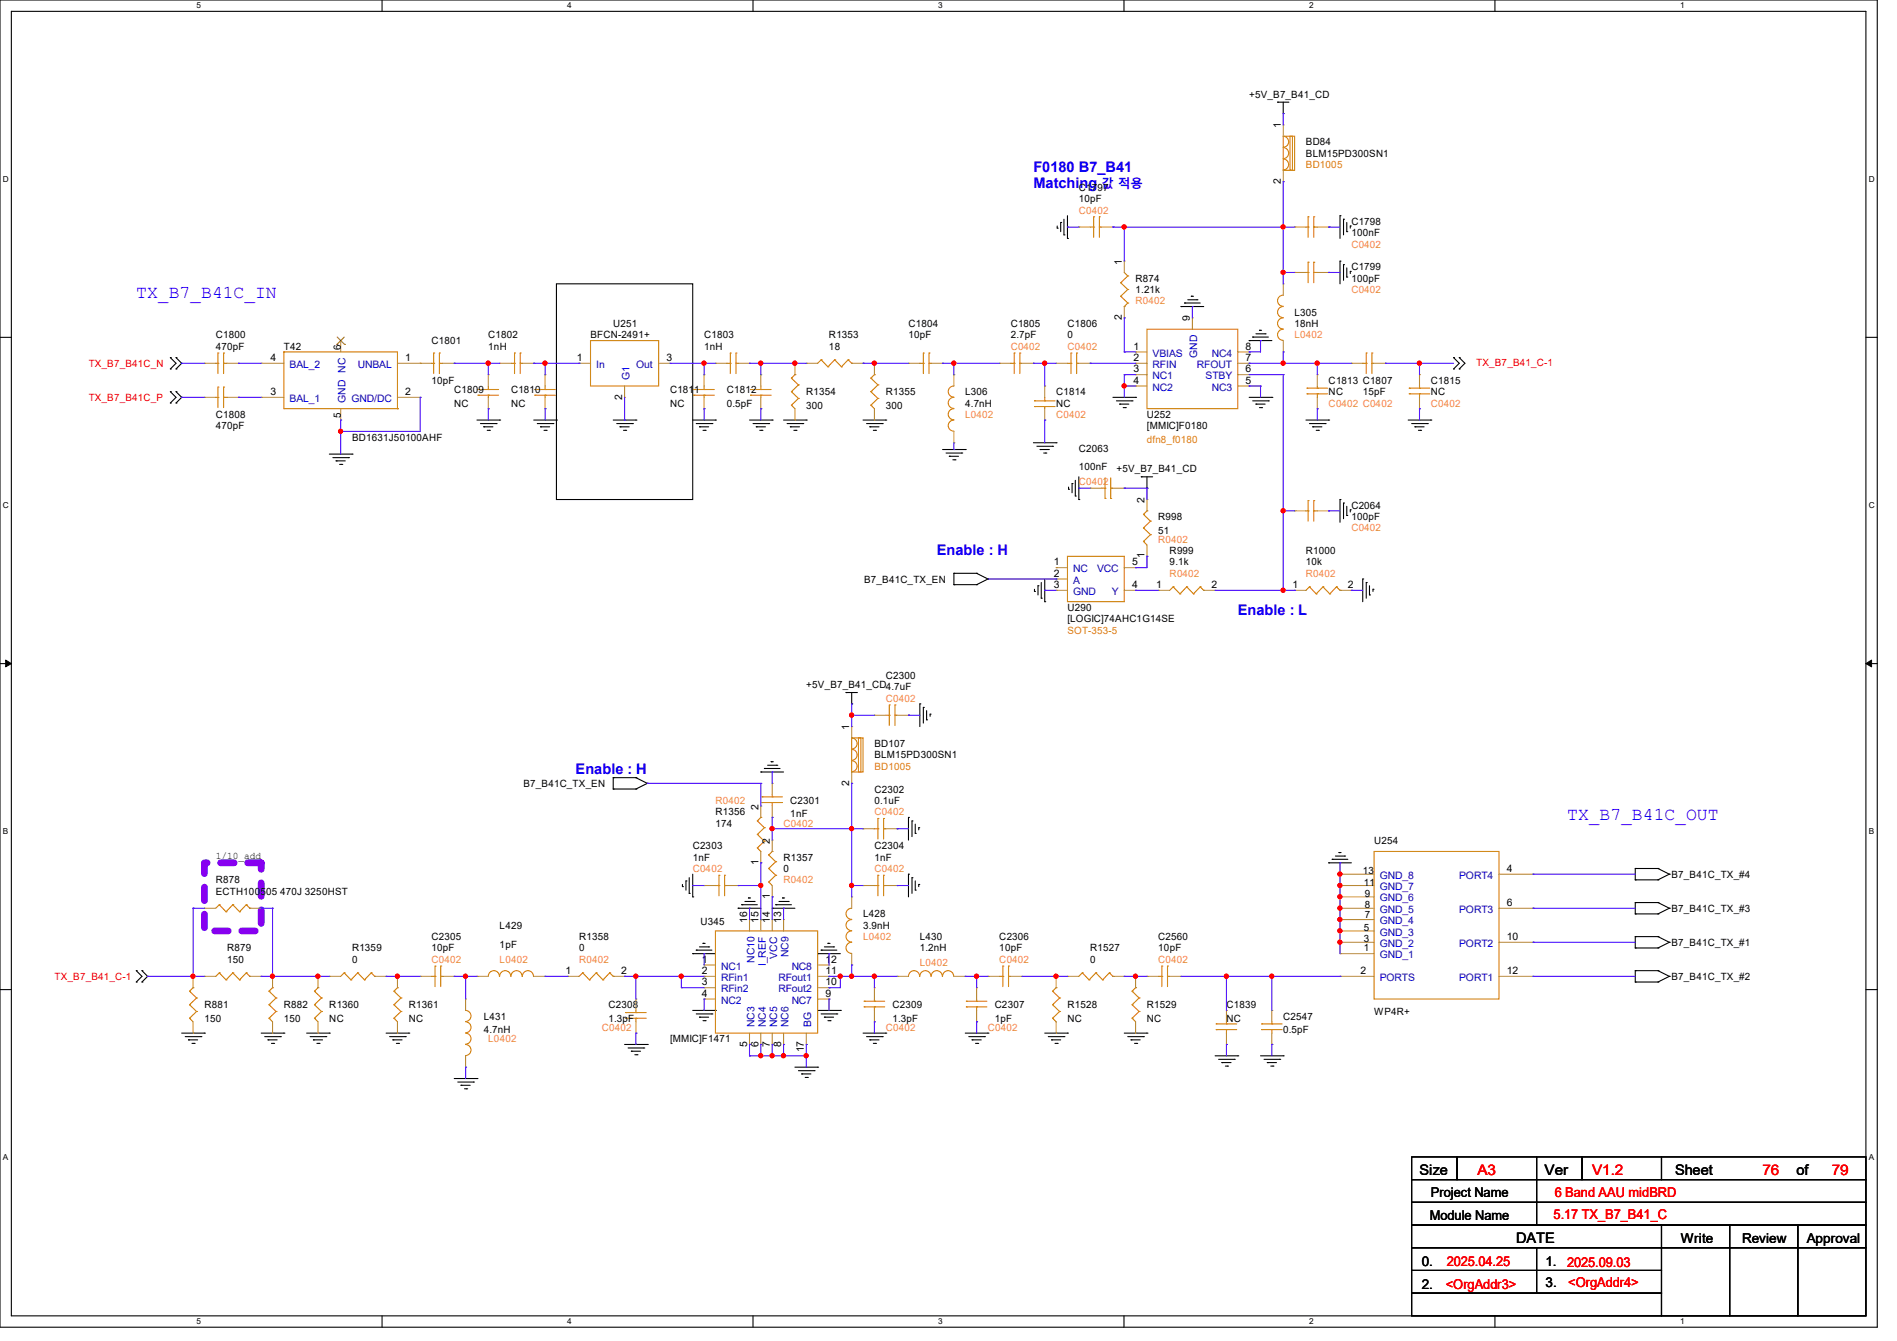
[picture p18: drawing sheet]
<svg xmlns="http://www.w3.org/2000/svg" width="297mm" height="210mm" viewBox="0 0 297 210" stroke-linecap="round" stroke-linejoin="round" font-family="sans-serif">
<defs><g id="words">
<g font-size="2.8" fill="#00f">
<text x="21.3" y="46.7">TX_B7_B41C_IN</text>
<text x="245.4" y="128.5">TX_B7_B41C_OUT</text>
</g>
<g font-size="2.3" fill="#00f">
<text x="161.8" y="27">F0180 B7_B41</text>
<text x="161.8" y="29.4">Matching</text>
<text x="146.7" y="86.9">Enable : H</text>
<text x="193.8" y="96.4">Enable : L</text>
<text x="90.1" y="121.2">Enable : H</text>
</g>
<g font-size="2.3">
<text x="222.2" y="184">Size</text>
<text x="241.8" y="184">Ver</text>
<text x="262.3" y="184">Sheet</text>
<text x="281.3" y="184">of</text>
<text x="237.4" y="194.6">DATE</text>
</g>
<g font-size="2.3" fill="#f00">
<text x="231.3" y="184">A3</text>
<text x="249.3" y="184">V1.2</text>
<text x="275.9" y="184">76</text>
<text x="286.8" y="184">79</text>
</g>
<g font-size="2.1">
<text x="223.9" y="191.1">Module Name</text>
<text x="224" y="187.4">Project Name</text>
<text x="263.1" y="194.7">Write</text>
<text x="272.7" y="194.7">Review</text>
<text x="282.9" y="194.7">Approval</text>
<text x="222.6" y="198.2">0.</text>
<text x="222.6" y="201.8">2.</text>
<text x="242" y="198.2">1.</text>
<text x="242" y="201.6">3.</text>
</g>
<g font-size="2.1" fill="#f00">
<text x="243.2" y="191">5.17 TX_B7_B41_C</text>
<text x="243.4" y="187.4">6 Band AAU midBRD</text>
<text x="226.4" y="201.8">&lt;OrgAddr3&gt;</text>
<text x="226.5" y="198.2">2025.04.25</text>
<text x="245.4" y="198.4">2025.09.03</text>
<text x="245.5" y="201.6">&lt;OrgAddr4&gt;</text>
</g>
<text font-size="1.9" fill="#00f" x="172.5" y="29.4">값 적용</text>
<g font-size="1.6">
<text x="195.6" y="15.3">+5V_B7_B41_CD</text>
<text x="200.5" y="20.1" transform="rotate(-90 200.5 20.1)">1</text>
<text x="204.5" y="22.8">BD84</text>
<text x="168.9" y="29.9">C1797</text>
<text x="200.5" y="28.8" transform="rotate(-90 200.5 28.8)">2</text>
<text x="204.5" y="24.6">BLM15PD300SN1</text>
<text x="168.9" y="31.7">10pF</text>
<text x="211.6" y="35.2">C1798</text>
<text x="175.6" y="41.4" transform="rotate(-90 175.6 41.4)">1</text>
<text x="211.6" y="37">100nF</text>
<text x="177.8" y="44.1">R874</text>
<text x="177.8" y="45.9">1.21k</text>
<text x="211.6" y="42.3">C1799</text>
<text x="211.6" y="44.1">100pF</text>
<text x="33.8" y="53">C1800</text>
<text x="67.6" y="53.9">C1801</text>
<text x="76.5" y="53">C1802</text>
<text x="92.5" y="53">BFCN-2491+</text>
<text x="96" y="51.2">U251</text>
<text x="110.2" y="53">C1803</text>
<text x="129.8" y="53">R1353</text>
<text x="142.2" y="51.2">C1804</text>
<text x="142.2" y="53">10pF</text>
<text x="158.2" y="51.2">C1805</text>
<text x="158.2" y="53">2.7pF</text>
<text x="167.1" y="51.2">C1806</text>
<text x="167.1" y="53">0</text>
<text x="175.6" y="50.1" transform="rotate(-90 175.6 50.1)">2</text>
<text x="186.3" y="50.3" transform="rotate(-90 186.3 50.3)">9</text>
<text x="202.7" y="49.4">L305</text>
<text x="202.7" y="51.2">18nH</text>
<text x="33.8" y="54.8">470pF</text>
<text x="42.3" y="56.5">4</text>
<text x="44.4" y="54.8">T42</text>
<text x="53.4" y="54.8" transform="rotate(-90 53.4 54.8)">6</text>
<text x="63.5" y="56.5">1</text>
<text x="76.5" y="54.8">1nH</text>
<text x="90.3" y="56.5">1</text>
<text x="104.3" y="56.5">3</text>
<text x="110.2" y="54.8">1nH</text>
<text x="129.8" y="54.8">18</text>
<text x="177.5" y="54.7">1</text>
<text x="177.5" y="56.5">2</text>
<text x="177.5" y="58.3">3</text>
<text x="195" y="58.3">6</text>
<text x="195" y="56.5">7</text>
<text x="195" y="54.7">8</text>
<text x="33.8" y="65.4">C1808</text>
<text x="42.3" y="61.8">3</text>
<text x="53.4" y="65.4" transform="rotate(-90 53.4 65.4)">5</text>
<text x="63.5" y="61.8">2</text>
<text x="67.6" y="60.1">10pF</text>
<text x="71.1" y="61.6">C1809</text>
<text x="71.1" y="63.7">NC</text>
<text x="80" y="61.6">C1810</text>
<text x="80" y="63.7">NC</text>
<text x="97.4" y="62.6" transform="rotate(-90 97.4 62.6)">2</text>
<text x="104.9" y="61.6">C1811</text>
<text x="104.9" y="63.7">NC</text>
<text x="113.8" y="61.6">C1812</text>
<text x="113.8" y="63.7">0.5pF</text>
<text x="126.2" y="61.9">R1354</text>
<text x="126.2" y="64">300</text>
<text x="138.7" y="61.9">R1355</text>
<text x="138.7" y="64">300</text>
<text x="151.1" y="61.9">L306</text>
<text x="151.1" y="63.7">4.7nH</text>
<text x="165.4" y="61.9">C1814</text>
<text x="165.4" y="63.7">NC</text>
<text x="177.5" y="60.1">4</text>
<text x="179.6" y="65.4">U252</text>
<text x="195" y="60.1">5</text>
<text x="208" y="60.1">C1813 C1807</text>
<text x="208" y="61.9">NC</text>
<text x="213.4" y="61.9">15pF</text>
<text x="224" y="60.1">C1815</text>
<text x="224" y="61.9">NC</text>
<text x="33.8" y="67.2">470pF</text>
<text x="55.1" y="69">BD1631J50100AHF</text>
<text x="168.9" y="70.8">C2063</text>
<text x="179.6" y="67.2">[MMIC]F0180</text>
<text x="168.9" y="73.6">100nF</text>
<text x="174.8" y="74">+5V_B7_B41_CD</text>
<text x="179.2" y="78.8" transform="rotate(-90 179.2 78.8)">2</text>
<text x="181.4" y="81.4">R998</text>
<text x="181.4" y="83.6">51</text>
<text x="211.6" y="79.7">C2064</text>
<text x="211.6" y="81.4">100pF</text>
<text x="165" y="88.5">1</text>
<text x="177.2" y="88.5">5</text>
<text x="179.2" y="87.5" transform="rotate(-90 179.2 87.5)">1</text>
<text x="183.1" y="86.8">R999</text>
<text x="183.1" y="88.6">9.1k</text>
<text x="204.5" y="86.8">R1000</text>
<text x="204.5" y="88.6">10k</text>
<text x="135.3" y="91.2">B7_B41C_TX_EN</text>
<text x="165" y="90.3">2</text>
<text x="165" y="92.1">3</text>
<text x="167.1" y="95.7">U290</text>
<text x="177.2" y="92.1">4</text>
<text x="181" y="92.1">1</text>
<text x="189.7" y="92.1">2</text>
<text x="202.4" y="92.1">1</text>
<text x="211" y="92.1">2</text>
<text x="167.1" y="97.4">[LOGIC]74AHC1G14SE</text>
<text x="126.2" y="107.8">+5V_B7_B41_CD4.7uF</text>
<text x="138.7" y="106.3">C2300</text>
<text x="133" y="114.3" transform="rotate(-90 133 114.3)">1</text>
<text x="136.9" y="117">BD107</text>
<text x="136.9" y="118.8">BLM15PD300SN1</text>
<text x="82" y="123.2">B7_B41C_TX_EN</text>
<text x="123.7" y="125.9">C2301</text>
<text x="133" y="123" transform="rotate(-90 133 123)">2</text>
<text x="136.9" y="124.1">C2302</text>
<text x="136.9" y="125.9">0.1uF</text>
<text x="112" y="127.7">R1356</text>
<text x="112" y="129.5">174</text>
<text x="118.7" y="126.8" transform="rotate(-90 118.7 126.8)">2</text>
<text x="123.7" y="128">1nF</text>
<text x="33.8" y="134.6">1/10_add</text>
<text x="108.5" y="133">C2303</text>
<text x="108.5" y="134.8">1nF</text>
<text x="118.7" y="135.5" transform="rotate(-90 118.7 135.5)">1</text>
<text x="120.5" y="132.1" transform="rotate(-90 120.5 132.1)">2</text>
<text x="122.7" y="134.8">R1357</text>
<text x="122.7" y="136.6">0</text>
<text x="136.9" y="133">C2304</text>
<text x="136.9" y="134.8">1nF</text>
<text x="213.4" y="136.9">13</text>
<text x="215.1" y="132.1">U254</text>
<text x="235.9" y="136.5">4</text>
<text x="261.7" y="137.5">B7_B41C_TX_#4</text>
<text x="33.8" y="138.3">R878</text>
<text x="33.8" y="140.1">ECTH100505 470J 3250HST</text>
<text x="120.5" y="140.8" transform="rotate(-90 120.5 140.8)">1</text>
<text x="135.1" y="143.7">L428</text>
<text x="213.5" y="138.7">11</text>
<text x="213.7" y="143.8">7</text>
<text x="213.7" y="142.2">8</text>
<text x="213.7" y="140.5">9</text>
<text x="235.9" y="141.9">6</text>
<text x="261.7" y="142.8">B7_B41C_TX_#3</text>
<text x="35.6" y="149">R879</text>
<text x="55.1" y="149">R1359</text>
<text x="67.6" y="147.2">C2305</text>
<text x="67.6" y="149">10pF</text>
<text x="78.2" y="145.5">L429</text>
<text x="78.2" y="148.5">1pF</text>
<text x="90.7" y="147.2">R1358</text>
<text x="90.7" y="149">0</text>
<text x="109.7" y="144.9">U345</text>
<text x="117" y="144.6" transform="rotate(-90 117 144.6)">16</text>
<text x="118.7" y="144.6" transform="rotate(-90 118.7 144.6)">15</text>
<text x="120.5" y="144.6" transform="rotate(-90 120.5 144.6)">14</text>
<text x="122.3" y="144.6" transform="rotate(-90 122.3 144.6)">13</text>
<text x="135.1" y="145.5">3.9nH</text>
<text x="144" y="147.2">L430</text>
<text x="144" y="149">1.2nH</text>
<text x="156.5" y="147.2">C2306</text>
<text x="156.5" y="149">10pF</text>
<text x="170.7" y="149">R1527</text>
<text x="181.4" y="147.2">C2560</text>
<text x="181.4" y="149">10pF</text>
<text x="213.5" y="149">1</text>
<text x="213.5" y="147.6">3</text>
<text x="213.5" y="145.8">5</text>
<text x="235.9" y="147.2">10</text>
<text x="261.7" y="148.1">B7_B41C_TX_#1</text>
<text x="35.6" y="150.8">150</text>
<text x="55.1" y="150.8">0</text>
<text x="88.6" y="152.5">1</text>
<text x="97.2" y="152.5">2</text>
<text x="109.9" y="150.8">1</text>
<text x="109.9" y="152.5">2</text>
<text x="109.9" y="154.3">3</text>
<text x="129.2" y="152.5">11</text>
<text x="129.2" y="154.3">10</text>
<text x="129.2" y="150.8">12</text>
<text x="170.7" y="150.8">0</text>
<text x="213" y="152.5">2</text>
<text x="235.9" y="152.5">12</text>
<text x="261.7" y="153.5">B7_B41C_TX_#2</text>
<text x="32" y="157.9">R881</text>
<text x="32" y="160">150</text>
<text x="44.4" y="157.9">R882</text>
<text x="44.4" y="160">150</text>
<text x="51.6" y="157.9">R1360</text>
<text x="51.6" y="160">NC</text>
<text x="64" y="157.9">R1361</text>
<text x="64" y="160">NC</text>
<text x="75.7" y="159.7">L431</text>
<text x="75.7" y="161.8">4.7nH</text>
<text x="95.3" y="157.9">C2308</text>
<text x="95.3" y="160">1.3pF</text>
<text x="109.9" y="156.1">4</text>
<text x="129.2" y="156.1">9</text>
<text x="139.7" y="157.9">C2309</text>
<text x="139.7" y="160">1.3pF</text>
<text x="155.7" y="157.9">C2307</text>
<text x="155.7" y="160">1pF</text>
<text x="167.1" y="157.9">R1528</text>
<text x="167.1" y="160">NC</text>
<text x="179.6" y="157.9">R1529</text>
<text x="179.6" y="160">NC</text>
<text x="192" y="157.9">C1839</text>
<text x="192" y="160">NC</text>
<text x="200.9" y="159.7">C2547</text>
<text x="200.9" y="161.8">0.5pF</text>
<text x="215.1" y="159">WP4R+</text>
<text x="104.9" y="163.2">[MMIC]F1471</text>
<text x="117" y="163.9" transform="rotate(-90 117 163.9)">5</text>
<text x="118.7" y="163.9" transform="rotate(-90 118.7 163.9)">6</text>
<text x="120.5" y="163.9" transform="rotate(-90 120.5 163.9)">7</text>
<text x="122.3" y="163.9" transform="rotate(-90 122.3 163.9)">8</text>
<text x="125.9" y="164.8" transform="rotate(-90 125.9 164.8)">17</text>
</g>
<g font-size="1.6" fill="#ff8000">
<text x="204.5" y="26.3">BD1005</text>
<text x="179.6" y="69.3">dfn8_f0180</text>
<text x="167.1" y="99.2">SOT-353-5</text>
<text x="136.9" y="120.6">BD1005</text>
</g>
<g font-size="1.6" fill="#ff8040">
<text x="168.9" y="33.4">C0402</text>
<text x="211.6" y="38.8">C0402</text>
<text x="177.8" y="47.7">R0402</text>
<text x="211.6" y="45.9">C0402</text>
<text x="202.7" y="53">L0402</text>
<text x="158.2" y="54.8">C0402</text>
<text x="167.1" y="54.8">C0402</text>
<text x="151.1" y="65.4">L0402</text>
<text x="165.4" y="65.4">C0402</text>
<text x="208" y="63.7">C0402 C0402</text>
<text x="224" y="63.7">C0402</text>
<text x="168.9" y="75.9">C0402</text>
<text x="211.6" y="83.2">C0402</text>
<text x="181.4" y="85">R0402</text>
<text x="183.1" y="90.3">R0402</text>
<text x="204.5" y="90.3">R0402</text>
<text x="138.7" y="109.9">C0402</text>
<text x="112" y="125.9">R0402</text>
<text x="122.7" y="129.5">C0402</text>
<text x="136.9" y="127.7">C0402</text>
<text x="108.5" y="136.6">C0402</text>
<text x="136.9" y="136.6">C0402</text>
<text x="122.7" y="138.3">R0402</text>
<text x="135.1" y="147.2">L0402</text>
<text x="67.6" y="150.8">C0402</text>
<text x="78.2" y="150.8">L0402</text>
<text x="90.7" y="150.8">R0402</text>
<text x="144" y="151.3">L0402</text>
<text x="156.5" y="150.8">C0402</text>
<text x="181.4" y="150.8">C0402</text>
<text x="94.2" y="161.5">C0402</text>
<text x="138.7" y="161.5">C0402</text>
<text x="154.7" y="161.5">C0402</text>
<text x="76.5" y="163.2">L0402</text>
</g>
<g font-size="1.6" fill="#f00">
<text x="13.9" y="57.4">TX_B7_B41C_N</text>
<text x="231.1" y="57.3">TX_B7_B41_C-1</text>
<text x="13.9" y="62.8">TX_B7_B41C_P</text>
<text x="8.6" y="153.5">TX_B7_B41_C-1</text>
</g>
<g font-size="1.6" fill="#00c">
<text x="45.3" y="57.6">BAL_2</text>
<text x="56" y="57.6">UNBAL</text>
<text x="93.3" y="57.6">In</text>
<text x="98.6" y="59.6" transform="rotate(-90 98.6 59.6)">G1</text>
<text x="99.6" y="57.6">Out</text>
<text x="180.5" y="55.8">VBIAS</text>
<text x="180.5" y="57.6">RFIN</text>
<text x="180.5" y="59.4">NC1</text>
<text x="187.4" y="57.6">RFOUT</text>
<text x="187.5" y="56.1" transform="rotate(-90 187.5 56.1)">GND</text>
<text x="188.8" y="59.4">STBY</text>
<text x="189.7" y="55.8">NC4</text>
<text x="45.3" y="63">BAL_1</text>
<text x="54.1" y="63.1" transform="rotate(-90 54.1 63.1)">GND NC</text>
<text x="55" y="63">GND/DC</text>
<text x="180.5" y="61.2">NC2</text>
<text x="189.7" y="61.2">NC3</text>
<text x="168" y="89.6">NC</text>
<text x="171.8" y="89.6">VCC</text>
<text x="168" y="91.4">A</text>
<text x="168" y="93.2">GND</text>
<text x="174.1" y="93.2">Y</text>
<text x="216" y="137.6">GND_8</text>
<text x="228.5" y="137.6">PORT4</text>
<text x="216" y="143">GND_5</text>
<text x="216" y="141.2">GND_6</text>
<text x="216" y="139.4">GND_7</text>
<text x="228.5" y="143">PORT3</text>
<text x="123.4" y="149.9" transform="rotate(-90 123.4 149.9)">NC9</text>
<text x="216" y="148.3">GND_2</text>
<text x="216" y="146.5">GND_3</text>
<text x="216" y="144.7">GND_4</text>
<text x="228.5" y="148.3">PORT2</text>
<text x="112.9" y="151.9">NC1</text>
<text x="112.9" y="153.6">RFin1</text>
<text x="112.9" y="155.4">RFin2</text>
<text x="118.1" y="150.8" transform="rotate(-90 118.1 150.8)">NC10</text>
<text x="119.9" y="151.3" transform="rotate(-90 119.9 151.3)">I_REF</text>
<text x="121.7" y="150.2" transform="rotate(-90 121.7 150.2)">VCC</text>
<text x="121.9" y="153.6">RFout1</text>
<text x="121.9" y="155.4">RFout2</text>
<text x="124" y="151.9">NC8</text>
<text x="216" y="150.1">GND_1</text>
<text x="216" y="153.6">PORTS</text>
<text x="228.5" y="153.6">PORT1</text>
<text x="112.9" y="157.2">NC2</text>
<text x="118.1" y="160.9" transform="rotate(-90 118.1 160.9)">NC3</text>
<text x="119.9" y="160.9" transform="rotate(-90 119.9 160.9)">NC4</text>
<text x="121.7" y="160.9" transform="rotate(-90 121.7 160.9)">NC5</text>
<text x="123.4" y="160.9" transform="rotate(-90 123.4 160.9)">NC6</text>
<text x="124" y="157.2">NC7</text>
<text x="127" y="160.9" transform="rotate(-90 127 160.9)">BG</text>
</g>
<g font-size="1.3">
<text x="30.8" y="1.3">5</text>
<text x="88.8" y="1.3">4</text>
<text x="146.9" y="1.3">3</text>
<text x="205" y="1.3">2</text>
<text x="263.1" y="1.3">1</text>
<text x=".5" y="28.4">D</text>
<text x="292.6" y="28.4">D</text>
<text x=".5" y="79.5">C</text>
<text x="292.6" y="79.5">C</text>
<text x=".5" y="130.6">B</text>
<text x="292.6" y="130.6">B</text>
<text x=".5" y="181.7">A</text>
<text x="292.6" y="181.7">A</text>
<text x="30.8" y="207.4">5</text>
<text x="88.8" y="207.4">4</text>
<text x="146.9" y="207.4">3</text>
<text x="205" y="207.4">2</text>
<text x="263.1" y="207.4">1</text>
</g>
</g></defs>
<path d="M0 0h293.9v207.9h-293.9zM1.8 1.8h290.3v204.3h-290.3z" fill="none" stroke="#000" stroke-width=".17"/>
<g fill="#fff">
<path d="M30.8 .2h.7v1.4h-.7z"/>
<path d="M30.8 206.2h.7v1.4h-.7z"/>
</g>
<path d="M59.8 0v1.8M59.8 206.1v1.8" fill="none" stroke="#000" stroke-width=".17"/>
<g fill="#fff">
<path d="M88.8 .2h.7v1.4h-.7z"/>
<path d="M88.8 206.2h.7v1.4h-.7z"/>
</g>
<path d="M117.9 0v1.8M117.9 206.1v1.8" fill="none" stroke="#000" stroke-width=".17"/>
<g fill="#fff">
<path d="M146.9 .2h.7v1.4h-.7z"/>
<path d="M146.9 206.2h.7v1.4h-.7z"/>
</g>
<path d="M176 0v1.8M176 206.1v1.8" fill="none" stroke="#000" stroke-width=".17"/>
<g fill="#fff">
<path d="M205 .2h.7v1.4h-.7z"/>
<path d="M205 206.2h.7v1.4h-.7z"/>
</g>
<path d="M234.1 0v1.8M234.1 206.1v1.8" fill="none" stroke="#000" stroke-width=".17"/>
<g fill="#fff">
<path d="M263.1 .2h.6v1.4h-.6z"/>
<path d="M263.1 206.2h.6v1.4h-.6z"/>
<path d="M.5 27.3h.9v1.4h-.9z"/>
<path d="M292.6 27.3h.9v1.4h-.9z"/>
<path d="M.5 78.4h.9v1.4h-.9z"/>
<path d="M292.6 78.4h.9v1.4h-.9z"/>
</g>
<path d="M0 52.8h1.8M292.1 52.8h1.8" fill="none" stroke="#000" stroke-width=".17"/>
<g fill="#fff">
<path d="M.5 129.5h.8v1.4h-.8z"/>
<path d="M292.6 129.5h.8v1.4h-.8z"/>
</g>
<path d="M0 103.9h1.8M292.1 103.9h1.8" fill="none" stroke="#000" stroke-width=".17"/>
<path d="M.9 103.4l.9 .5-.9 .5zM292.1 103.9l.9-.5v1z" fill="#000" stroke="#000" stroke-width=".16"/>
<g fill="#fff">
<path d="M.5 180.5h.8v1.4h-.8z"/>
<path d="M292.6 180.5h.8v1.4h-.8z"/>
</g>
<g fill="none" stroke="#000" stroke-width=".17">
<path d="M200 16h.1M200 16h1.8M200.9 17.8h.1M200.9 16v1.8M165.5 35.7h.1M165.5 35.4v.3M166.1 34.8h.1M166.1 34.8v1.5M166.6 36.8h.1M166.6 34.3v2.5M167.1 37.3h.1M167.1 33.8v3.5"/>
<path d="M209.8 33.8h.1M209.8 33.8v3.5M210.4 34.3h.1M210.4 34.3v2.5M210.9 36.3h.1M210.9 34.8v1.5M211.4 35.4h.1M211.4 35.4v.3M26.7 57.8h.1M26.7 56h.1M26.7 56l.9 .9-.9 .9M27.6 56h.1"/>
<path d="M27.6 57.8h.1M27.6 56l.8 .9-.8 .9M87.1 44.4h21.4v33.8h-21.4zM184.9 48h.1M184.9 48h3.6M185.5 47.5h.1M185.5 47.5h2.4M186 46.9h1.4M186.5 46.4h.1M186.5 46.4h.4M187.4 46.9h.1M195.6 53.3h.1"/>
<path d="M195.6 53.3h3.5M196.1 52.8h.1M196.1 52.8h2.5M196.6 52.3h1.5M197.2 51.7h.1M197.2 51.7h.3M198.1 52.3h.1M209.8 40.9h.1M209.8 40.9v3.5M210.4 41.4h.1M210.4 41.4v2.5M210.9 43.4h.1"/>
<path d="M210.9 42v1.4M211.4 42.5h.1M211.4 42.5v.3M227.6 57.8h.1M227.6 56h.1M227.6 56l.9 .9-.9 .9M228.5 57.8h.1M228.5 56h.1M228.5 56l.9 .9-.9 .9M26.7 63.1h.1M26.7 61.3h.1M26.7 61.3l.9 .9-.9 .9"/>
<path d="M27.6 61.3h.1M27.6 63.1h.1M27.6 61.3l.8 .9-.8 .9M51.6 71.1h3.5M52.1 71.7h2.5M52.6 72.2h.1M52.6 72.2h1.5M53.2 72.7h.3M53.5 72.7h.1M54.6 71.7h.1M55.1 71.1h.1M74.7 65.8h3.5"/>
<path d="M75.2 66.3h2.5M75.7 66.8h.1M75.7 66.8h1.5M76.3 67.4h.3M76.6 67.4h.1M77.7 66.3h.1M78.2 65.8h.1M83.6 65.8h3.5M84.1 66.3h2.5M84.6 66.8h.1M84.6 66.8h1.5M85.2 67.4h.3"/>
<path d="M85.5 67.4h.1M86.6 66.3h.1M87.1 65.8h.1M96 65.8h3.6M96.6 66.3h2.4M97.1 66.8h.1M97.1 66.8h1.4M97.6 67.4h.4M98 67.4h.1M99 66.3h.1M99.6 65.8h.1M108.5 65.8h3.5"/>
<path d="M109 66.3h2.5M109.5 66.8h.1M109.5 66.8h1.5M110.1 67.4h.3M110.4 67.4h.1M111.5 66.3h.1M112 65.8h.1M117.3 65.8h3.6M117.9 66.3h2.5M118.4 66.8h.1M118.4 66.8h1.4M119 67.4h.3"/>
<path d="M119.3 67.4h.1M120.4 66.3h.1M120.9 65.8h.1M122.7 65.8h3.5M123.2 66.3h2.5M123.7 66.8h.1M123.7 66.8h1.5M124.3 67.4h.3M124.6 67.4h.1M125.7 66.3h.1M126.2 65.8h.1M135.1 65.8h3.6"/>
<path d="M135.7 66.3h2.4M136.2 66.8h.1M136.2 66.8h1.4M136.7 67.4h.4M137.1 67.4h.1M138.1 66.3h.1M138.7 65.8h.1M147.6 70.4h3.5M148.1 71h2.5M148.6 71.5h.1M148.6 71.5h1.5M149.2 72h.3"/>
<path d="M149.5 72h.1M150.6 71h.1M151.1 70.4h.1M161.8 69.3h3.6M162.3 69.9h2.5M162.9 70.4h.1M162.9 70.4h1.4M163.4 71h.3M163.7 71h.1M164.8 69.9h.1M165.4 69.3h.1M167.3 76.6h.1"/>
<path d="M167.3 76.3v.3M167.9 75.7h.1M167.9 75.7v1.5M168.4 77.7h.1M168.4 75.2v2.5M168.9 78.2h.1M168.9 74.7v3.5M174.2 62.2h3.6M174.8 62.8h2.4M175.3 63.3h.1M175.3 63.3h1.4M175.9 63.8h.3"/>
<path d="M176.2 63.8h.1M177.2 62.8h.1M177.8 62.2h.1M178.7 74.7h.1M178.7 74.7h1.8M179.6 76.5h.1M179.6 74.7v1.8M195.6 62.2h3.5M196.1 62.8h2.5M196.6 63.3h.1M196.6 63.3h1.5M197.2 63.8h.3"/>
<path d="M197.5 63.8h.1M198.6 62.8h.1M199.1 62.2h.1M204.5 65.8h3.5M205 66.3h2.5M205.5 66.8h.1M205.5 66.8h1.5M206.1 67.4h.3M206.4 67.4h.1M207.5 66.3h.1M208 65.8h.1M209.8 78.2h.1"/>
<path d="M209.8 78.2v3.6M210.4 78.8h.1M210.4 78.8v2.4M210.9 79.3v1.4M211.4 79.8h.1M211.4 79.8v.4M220.5 65.8h3.5M221 66.3h2.5M221.5 66.8h.1M221.5 66.8h1.5M222.1 67.4h.3M222.4 67.4h.1"/>
<path d="M223.5 66.3h.1M224 65.8h.1M149.4 91.6h.1M149.4 89.8h.1M149.4 89.8h3.5M149.4 91.6h3.5M149.4 89.8v1.8M152.9 89.8h.1M152.9 91.6h.1M152.9 89.8l1.8 .9M154.7 90.7h.1M154.7 90.7l-1.8 .9"/>
<path d="M162 92.6h.1M162 92.3v.3M162.5 91.7h.1M162.5 91.7v1.5M163 93.7h.1M163 91.2v2.5M163.6 94.2h.1M163.6 90.7v3.5M210.9 80.7h.1M213.4 90.7h.1M213.4 90.7v3.5M213.9 91.2h.1"/>
<path d="M213.9 91.2v2.5M214.4 93.2h.1M214.4 91.7v1.5M215 92.3h.1M215 92.3v.3M120.2 119.8h1.4M120.7 119.3h.1M120.7 119.3h.4M121.6 119.8h.1M132.5 108.5h.1M132.5 108.5h1.7M133.3 110.2h.1"/>
<path d="M133.3 108.5v1.7M144 110.2h.1M144 110.2v3.6M144.6 110.8h.1M144.6 110.8v2.4M145.1 112.7h.1M145.1 111.3v1.4M145.6 111.8h.1M145.6 111.8v.4M96 123.6h.1M96 121.8h.1M96 121.8h3.6"/>
<path d="M96 123.6h3.6M96 121.8v1.8M99.6 121.8h.1M99.6 123.6h.1M99.6 121.8l1.7 .9M101.3 122.7h.1M101.3 122.7l-1.7 .9M106.8 138.9h.1M106.8 138.5v.4M107.4 138h.1M107.4 138v1.4M107.9 139.9h.1"/>
<path d="M107.9 137.5v2.4M108.5 136.9v3.6M119.1 120.9h.1M119.1 120.9h3.6M119.7 120.4h.1M119.7 120.4h2.4M142.2 128h.1M142.2 136.9h.1M142.2 128v3.6M142.2 136.9v3.6M142.8 128.6h.1M142.8 137.5h.1"/>
<path d="M142.8 128.6v2.4M142.8 137.5v2.4M143.3 130.5h.1M143.3 139.4h.1M143.3 129.1v1.4M143.3 138v1.4M143.8 129.6h.1M143.8 138.5h.1M143.8 129.6v.4M143.8 138.5v.4M208 135.1h.1M208 135.1h3.6"/>
<path d="M208.6 134.6h.1M208.6 134.6h2.4M209.1 134.1h1.4M209.6 133.5h.1M209.6 133.5h.4M210.5 134.1h.1M256 137.8h.1M256 136h.1M256 136v1.8M256 136h3.6M256 137.8h3.6M259.6 136h.1"/>
<path d="M259.6 137.8h.1M259.6 136l1.8 .9M261.4 136.9h.1M261.4 136.9l-1.8 .9M0 155h1.8M21.3 153.8h.1M21.3 152h.1M21.3 152l.9 .9-.9 .9M22.2 152h.1M22.2 153.8h.1M22.2 152l.9 .9-.9 .9M108.5 140.5h.1"/>
<path d="M108.5 149.4h.1M108.5 149.4h3.5M108.5 158.2h3.5M109 148.8h.1M109 148.8h2.5M109 158.8h2.5M109.5 159.3h.1M109.5 148.3h1.5M109.5 159.3h1.5M110.1 147.7h.1M110.1 147.7h.3M110.1 159.9h.3"/>
<path d="M110.4 159.9h.1M111 148.3h.1M111.5 158.8h.1M112 158.2h.1M115.6 142.2h.1M115.6 142.2h3.5M116.1 141.7h.1M116.1 141.7h2.5M116.6 141.2h1.5M117.2 140.6h.1M117.2 140.6h.3M118.1 141.2h.1"/>
<path d="M120.9 142.2h.1M120.9 142.2h3.6M121.5 141.7h.1M121.5 141.7h2.4M122 141.2h1.4M122.5 140.6h.1M122.5 140.6h.4M123.4 141.2h.1M128 149.4h.1M128 149.4h3.6M128 158.2h3.6M128.6 148.8h.1"/>
<path d="M128.6 148.8h2.4M128.6 158.8h2.4M129.1 159.3h.1M129.1 148.3h1.4M129.1 159.3h1.4M129.6 147.7h.1M129.6 147.7h.4M129.6 159.9h.4M130 159.9h.1M130.5 148.3h.1M131 158.8h.1M131.6 158.2h.1"/>
<path d="M256 148.5h.1M256 146.7h.1M256 143.1h.1M256 141.4h.1M256 153.8h.1M256 152h.1M256 146.7h3.6M256 148.5h3.6M256 141.4v1.7M256 146.7v1.8M256 152v1.8M256 141.4h3.6"/>
<path d="M256 143.1h3.6M256 152h3.6M256 153.8h3.6M259.6 146.7h.1M259.6 148.5h.1M259.6 141.4h.1M259.6 143.1h.1M259.6 152h.1M259.6 153.8h.1M259.6 146.7l1.8 .9M259.6 141.4l1.8 .8M259.6 152l1.8 .9"/>
<path d="M261.4 147.6h.1M261.4 142.2h.1M261.4 152.9h.1M261.4 147.6l-1.8 .9M261.4 142.2l-1.8 .9M261.4 152.9l-1.8 .9M292.1 155h1.8M28.4 161.8h3.6M29 162.3h2.5M29.5 162.9h.1M29.5 162.9h1.4M30.1 163.4h.3"/>
<path d="M30.4 163.4h.1M31.5 162.3h.1M32 161.8h.1M40.9 161.8h3.5M41.4 162.3h2.5M42 162.9h.1M42 162.9h1.4M42.5 163.4h.3M42.8 163.4h.1M43.9 162.3h.1M44.4 161.8h.1M48 161.8h3.6"/>
<path d="M48.6 162.3h2.4M49.1 162.9h.1M49.1 162.9h1.4M49.6 163.4h.4M50 163.4h.1M51 162.3h.1M51.6 161.8h.1M60.5 161.8h3.5M61 162.3h2.5M61.5 162.9h.1M61.5 162.9h1.4M62.1 163.4h.3"/>
<path d="M62.4 163.4h.1M63.5 162.3h.1M64 161.8h.1M71.1 168.9h3.6M71.7 169.5h2.4M72.2 170h.1M72.2 170h1.4M72.7 170.5h.4M73.1 170.5h.1M74.1 169.5h.1M74.7 168.9h.1M97.8 163.6h3.5"/>
<path d="M98.3 164.1h2.5M98.8 164.6h.1M98.8 164.6h1.5M99.4 165.2h.3M99.7 165.2h.1M100.8 164.1h.1M101.3 163.6h.1M124.5 167.1h3.5M125 167.7h2.5M125.5 168.2h.1M125.5 168.2h1.5M126.1 168.7h.3"/>
<path d="M126.4 168.7h.1M127.5 167.7h.1M128 167.1h.1M135.1 161.8h3.6M135.7 162.3h2.4M136.2 162.9h.1M136.2 162.9h1.4M136.7 163.4h.4M137.1 163.4h.1M138.1 162.3h.1M138.7 161.8h.1M151.1 161.8h3.6"/>
<path d="M151.7 162.3h2.4M152.2 162.9h.1M152.2 162.9h1.4M152.7 163.4h.4M153.1 163.4h.1M154.1 162.3h.1M154.7 161.8h.1M163.6 161.8h3.5M164.1 162.3h2.5M164.6 162.9h.1M164.6 162.9h1.5M165.2 163.4h.3"/>
<path d="M165.5 163.4h.1M166.6 162.3h.1M167.1 161.8h.1M176 161.8h3.6M176.6 162.3h2.4M177.1 162.9h.1M177.1 162.9h1.4M177.6 163.4h.4M178 163.4h.1M179 162.3h.1M179.6 161.8h.1M190.2 165.4h3.6"/>
<path d="M190.8 165.9h2.5M191.3 166.4h.1M191.3 166.4h1.4M191.9 167h.3M192.2 167h.1M193.3 165.9h.1M193.8 165.4h.1M197.4 165.4h3.5M197.9 165.9h2.5M198.4 166.4h.1M198.4 166.4h1.5M199 167h.3"/>
<path d="M199.3 167h.1M200.4 165.9h.1M200.9 165.4h.1M221 188.3h19.6v3.6h-19.6zM221 195.4h19.6v3.6h-19.6zM221 181.2h7.1v3.5h-7.1zM221 191.9h39.1v3.5h-39.1zM221 184.7h19.6v3.6h-19.6zM221 199h19.6v3.5h-19.6zM228.1 181.2h12.5v3.5h-12.5zM240.6 188.3h51.5v3.6h-51.5zM240.6 195.4h19.5v3.6h-19.5z"/>
<path d="M240.6 181.2h7.1v3.5h-7.1zM240.6 184.7h51.5v3.6h-51.5zM240.6 199h19.5v3.5h-19.5zM247.7 181.2h12.4v3.5h-12.4zM260.1 195.4h10.7v10.7h-10.7zM260.1 191.9h10.7v3.5h-10.7zM260.1 181.2h32v3.5h-32zM270.8 195.4h10.7v10.7h-10.7zM270.8 191.9h10.7v3.5h-10.7zM281.5 195.4h10.6v10.7h-10.6zM281.5 191.9h10.6v3.5h-10.6zM221 202.5h39.1v3.6h-39.1z"/>
</g>
<path d="M32 135.1h8.9v10.7h-8.9z" fill="none" stroke="#8000ff" stroke-width="1.1" stroke-dasharray="2.1"/>
<g fill="none" stroke="#cc8006" stroke-width=".17">
<path d="M170.7 35.6h.5M171.2 34h.1M171.2 35.6h.1M171.2 34v3.2M172.1 35.6h.1M172.1 34h.1M172.1 35.6h.4M172.1 34v3.2M200.9 21.3h1.8v5.4h-1.8zM200.9 21.3a.87 .87 0 0 1 .9 .9 .87 .87 0 0 1-.9 .9M200.9 23.1a.87 .87 0 0 1 .9 .9 .87 .87 0 0 1-.9 .8M200.9 24.9a.87 .87 0 0 1 .9 .9 .87 .87 0 0 1-.9 .8"/>
<path d="M202 21.3h.4v5.4h-.4zM204.5 35.6h.3M204.8 35.6h.1M204.8 34h.1M204.8 34v3.2M205.7 34h.1M205.7 35.6h.1M205.7 34v3.2M205.7 35.6h.5M33.8 56.9h.3M34.1 56.9h.1M34.1 55.3h.1"/>
<path d="M34.1 55.3v3.2M35 55.3h.1M35 56.9h.1M35 56.9h.6M35 55.3v3.2M44.4 55.1h.1M44.4 55.1h17.8v8.9M44.4 55.1v8.9h17.8M67.6 56.9h.3M67.9 56.9h.1M67.9 55.3h.1M67.9 55.3v3.2"/>
<path d="M68.8 55.3h.1M68.8 56.9h.1M68.8 56.9h.5M68.8 55.3v3.2M80 56.9h.6M80.6 55.3h.1M80.6 56.9h.1M80.6 55.3v3.2M81.4 56.9h.1M81.4 55.3h.1M81.4 56.9h.4M81.4 55.3v3.2"/>
<path d="M92.5 53.3h10.6v7.2h-10.6zM113.8 56.9h.5M114.3 55.3h.1M114.3 56.9h.1M114.3 55.3v3.2M115.2 56.9h.1M115.2 55.3h.1M115.2 56.9h.4M115.2 55.3v3.2M123.9 59.2h.1M123.9 59.2l1.1 1.1M124.5 58.7h.1"/>
<path d="M124.5 58.7l-.6 .5M128.6 56.3h.1M128.6 56.3l-.6 .6M128.6 56.3l1 1.1M129.6 57.4h.1M130.7 56.3h.1M130.7 56.3l-1.1 1.1M130.7 56.3l1 1.1M131.7 57.4h.1M132.8 56.3h.1M132.8 56.3l-1.1 1.1M132.8 56.3l.5 .6"/>
<path d="M133.3 56.9h.1M136.4 59.2h.1M136.4 59.2l1.1 1.1M136.9 58.7h.1M136.9 58.7l-.5 .5M144 56.9h.6M144.6 55.3h.1M144.6 56.9h.1M144.6 55.3v3.2M145.5 56.9h.1M145.5 55.3h.1M145.5 56.9h.3"/>
<path d="M145.5 55.3v3.2M158.2 56.9h.6M158.8 55.3h.1M158.8 56.9h.1M158.8 55.3v3.2M159.7 56.9h.1M159.7 55.3h.1M159.7 56.9h.3M159.7 55.3v3.2M167.1 56.9h.6M167.7 55.3h.1M167.7 56.9h.1"/>
<path d="M167.7 55.3v3.2M168.6 56.9h.1M168.6 55.3h.1M168.6 56.9h.3M168.6 55.3v3.2M175.5 44.3h.1M175.5 46.4h.1M175.5 44.3l1.1 1M175.5 46.4l1.1 1.1M176 48h.1M176 42.7l.6 .5M176.6 43.2h.1"/>
<path d="M176.6 45.3h.1M176.6 47.5h.1M176.6 43.2l-1.1 1.1M176.6 45.3l-1.1 1.1M176.6 47.5l-.6 .5M179.6 51.6h14.2v12.4h-14.2zM200.9 51.6a.87 .87 0 0 0-.9 .8 .87 .87 0 0 0 .9 .9M200.9 49.8a.87 .87 0 0 0-.9 .9 .87 .87 0 0 0 .9 .8M200.9 48a.87 .87 0 0 0-.9 .9 .87 .87 0 0 0 .9 .8M200.9 46.2a.87 .87 0 0 0-.9 .9 .87 .87 0 0 0 .9 .9M204.5 42.7h.3M204.8 42.7h.1"/>
<path d="M204.8 41.1h.1M204.8 41.1v3.2M205.7 41.1h.1M205.7 42.7h.1M205.7 42.7h.5M205.7 41.1v3.2M213.4 56.9h.5M213.9 55.3h.1M213.9 56.9h.1M213.9 55.3v3.2M214.8 56.9h.1M214.8 55.3h.1"/>
<path d="M214.8 56.9h.3M214.8 55.3v3.2M33.8 62.2h.3M34.1 62.2h.1M34.1 60.6h.1M34.1 60.6v3.2M35 60.6h.1M35 62.2h.1M35 60.6v3.2M35 62.2h.6M62.2 64h.1M74.8 61h.1"/>
<path d="M74.8 61.9h.1M74.8 61h3.3M74.8 61.9h3.3M76.5 61.9h.1M76.5 61h.1M76.5 60.5v.5M76.5 61.9v.3M83.7 61h.1M83.7 61.9h.1M83.7 61h3.3M83.7 61.9h3.3M85.3 61.9h.1"/>
<path d="M85.3 61h.1M85.3 60.5v.5M85.3 61.9v.3M108.6 61h.1M108.6 61.9h.1M108.6 61h3.2M108.6 61.9h3.2M110.2 61.9h.1M110.2 61h.1M110.2 60.5v.5M110.2 61.9v.3M117.5 61h.1"/>
<path d="M117.5 61.9h.1M117.5 61h3.2M117.5 61.9h3.2M119.1 61.9h.1M119.1 61h.1M119.1 60.5v.5M119.1 61.9v.3M123.9 63.5h.1M123.9 61.3h.1M123.9 63.5l.6 .5M123.9 61.3l1.1 1.1M125 62.4h.1"/>
<path d="M125 60.3h.1M125 62.4l-1.1 1.1M125 60.3l-1.1 1M136.4 63.5h.1M136.4 61.3h.1M136.4 63.5l.5 .5M136.4 61.3l1.1 1.1M137.5 62.4h.1M137.5 60.3h.1M137.5 62.4l-1.1 1.1M137.5 60.3l-1.1 1M149.4 65.8a.87 .87 0 0 0-.9 .9 .87 .87 0 0 0 .9 .8"/>
<path d="M149.4 64a.87 .87 0 0 0-.9 .9 .87 .87 0 0 0 .9 .8M149.4 62.2a.87 .87 0 0 0-.9 .9 .87 .87 0 0 0 .9 .9M149.4 60.5a.87 .87 0 0 0-.9 .8 .87 .87 0 0 0 .9 .9M162 62.8h.1M162 63.7h.1M162 62.8h3.2M162 63.7h3.2M163.6 63.7h.1M163.6 62.8h.1M163.6 62.2v.6M163.6 63.7v.3M172.5 76.5h.5"/>
<path d="M173 78.1h.1M173 76.5h.1M173 74.8v3.3M173.9 76.5h.1M173.9 78.1h.1M173.9 76.5h.3M173.9 74.8v3.3M204.6 61.7h.1M204.6 60.8h.1M204.6 61.7h3.3M204.6 60.8h3.3M204.8 78.4h.1"/>
<path d="M204.8 78.4v3.2M205.7 78.4h.1M205.7 78.4v3.2M206.2 60.8h.1M206.2 61.7h.1M206.2 60.5v.3M206.2 61.7v.5M220.6 61.7h.1M220.6 60.8h.1M220.6 61.7h3.3M220.6 60.8h3.3M222.2 60.8h.1"/>
<path d="M222.2 61.7h.1M222.2 60.5v.3M222.2 61.7v.5M167.1 87.1h8.9v7.1h-8.9zM179 84.8h.1M179 82.7h.1M179 80.6h.1M179 84.8l.6 .5M179 82.7l1.1 1M179 80.6l1.1 1M179.6 80h.1M179.6 80l-.6 .6"/>
<path d="M180.1 83.7h.1M180.1 81.6h.1M180.1 83.7l-1.1 1.1M180.1 81.6l-1.1 1.1M183.7 91.9h.1M183.7 91.9l-.6 .6M183.7 91.9l1 1.1M184.7 93h.1M185.8 91.9h.1M185.8 91.9l-1.1 1.1M185.8 91.9l1.1 1.1M186.9 93h.1"/>
<path d="M187.9 91.9h.1M187.9 91.9l-1 1.1M187.9 91.9l.6 .6M188.5 92.5h.1M204.5 80h.3M204.8 80h.1M205 91.9h.1M205 91.9l-.5 .6M205 91.9l1.1 1.1M205.7 80h.1M205.7 80h.5M206.1 93h.1"/>
<path d="M207.1 91.9h.1M207.1 91.9l-1 1.1M207.1 91.9l1.1 1.1M208.2 93h.1M209.3 91.9h.1M209.3 91.9l-1.1 1.1M209.3 91.9l.5 .6M209.8 92.5h.1M133.3 115.6h1.8v5.3h-1.8zM133.3 115.6a.87 .87 0 0 1 .9 .8 .87 .87 0 0 1-.9 .9M133.3 117.3a.87 .87 0 0 1 .9 .9 .87 .87 0 0 1-.9 .9M133.3 119.1a.87 .87 0 0 1 .9 .9 .87 .87 0 0 1-.9 .9"/>
<path d="M134.4 115.6h.4v5.3h-.4zM138.7 112h.5M139.2 110.4h.1M139.2 112h.1M139.2 110.4v3.2M140.1 112h.1M140.1 110.4h.1M140.1 112h.4M140.1 110.4v3.2M112 138.7h.6M112.6 137.1h.1M112.6 138.7h.1"/>
<path d="M112.6 137.1v3.2M113.5 138.7h.1M113.5 137.1h.1M113.5 138.7h.3M113.5 137.1v3.2M118.6 132.8h.1M118.6 130.7h.1M118.6 128.6h.1M118.6 132.8l.5 .5M118.6 130.7l1.1 1M118.6 128.6l1.1 1M119.1 128h.1"/>
<path d="M119.1 128l-.5 .6M119.3 125.7h.1M119.3 124.8h.1M119.3 125.7h3.2M119.3 124.8h3.2M119.7 131.7h.1M119.7 129.6h.1M119.7 131.7l-1.1 1.1M119.7 129.6l-1.1 1.1M120.4 138.1h.1M120.4 136h.1M120.4 133.9h.1"/>
<path d="M120.4 138.1l.5 .6M120.4 136l1.1 1.1M120.4 133.9l1.1 1.1M120.9 124.8h.1M120.9 125.7h.1M120.9 133.3h.1M120.9 124.5v.3M120.9 125.7v.5M120.9 133.3l-.5 .6M121.5 137.1h.1M121.5 135h.1M121.5 137.1l-1.1 1"/>
<path d="M121.5 135l-1.1 1M136.9 129.8h.6M136.9 138.7h.6M137.5 128.2h.1M137.5 129.8h.1M137.5 137.1h.1M137.5 138.7h.1M137.5 128.2v3.2M137.5 137.1v3.2M138.3 129.8h.1M138.3 128.2h.1M138.3 138.7h.1"/>
<path d="M138.3 137.1h.1M138.3 129.8h.4M138.3 128.2v3.2M138.3 137.1v3.2M138.3 138.7h.4M215.1 133.3h19.6v23.2h-19.6zM29.7 159.5h.1M29.7 157.4h.1M29.7 155.2h.1M29.7 159.5l.5 .5M29.7 157.4l1.1 1M29.7 155.2l1.1 1.1"/>
<path d="M30.2 154.7h.1M30.2 154.7l-.5 .5M30.8 158.4h.1M30.8 156.3h.1M30.8 158.4l-1.1 1.1M30.8 156.3l-1.1 1.1M34.3 141.7h.1M34.3 152.4h.1M34.3 141.7l-.5 .5M34.3 141.7l1.1 1.1M34.3 152.4l-.5 .5M34.3 152.4l1.1 1.1"/>
<path d="M35.4 142.8h.1M35.4 153.5h.1M36.4 141.7h.1M36.4 152.4h.1M36.4 141.7l-1 1.1M36.4 141.7l1.1 1.1M36.4 152.4l-1 1.1M36.4 152.4l1.1 1.1M37.5 142.8h.1M37.5 153.5h.1M38.6 141.7h.1M38.6 152.4h.1"/>
<path d="M38.6 141.7l-1.1 1.1M38.6 141.7l.5 .5M38.6 152.4l-1.1 1.1M38.6 152.4l.5 .5M39.1 142.2h.1M39.1 152.9h.1M42.1 159.5h.1M42.1 157.4h.1M42.1 155.2h.1M42.1 159.5l.6 .5M42.1 157.4l1.1 1M42.1 155.2l1.1 1.1"/>
<path d="M42.7 154.7h.1M42.7 154.7l-.6 .5M43.2 158.4h.1M43.2 156.3h.1M43.2 158.4l-1.1 1.1M43.2 156.3l-1.1 1.1M49.2 159.5h.1M49.2 157.4h.1M49.2 155.2h.1M49.2 159.5l.6 .5M49.2 157.4l1.1 1M49.2 155.2l1.1 1.1"/>
<path d="M49.8 154.7h.1M49.8 154.7l-.6 .5M50.3 158.4h.1M50.3 156.3h.1M50.3 158.4l-1.1 1.1M50.3 156.3l-1.1 1.1M53.9 152.4h.1M53.9 152.4l-.6 .5M53.9 152.4l1 1.1M54.9 153.5h.1M56 152.4h.1M56 152.4l-1.1 1.1"/>
<path d="M56 152.4l1.1 1.1M57.1 153.5h.1M58.1 152.4h.1M58.1 152.4l-1 1.1M58.1 152.4l.6 .5M58.7 152.9h.1M61.7 159.5h.1M61.7 157.4h.1M61.7 155.2h.1M61.7 159.5l.5 .5M61.7 157.4l1.1 1M61.7 155.2l1.1 1.1"/>
<path d="M62.2 154.7h.1M62.2 154.7l-.5 .5M62.8 158.4h.1M62.8 156.3h.1M62.8 158.4l-1.1 1.1M62.8 156.3l-1.1 1.1M67.6 152.9h.5M68.1 151.3h.1M68.1 152.9h.1M68.1 151.3v3.2M69 152.9h.1M69 151.3h.1"/>
<path d="M69 152.9h.3M69 151.3v3.2M72.9 158.2a.87 .87 0 0 1 .8 .9 .87 .87 0 0 1-.8 .9M76.5 152.9a.87 .87 0 0 1 .8-.9 .87 .87 0 0 1 .9 .9M78.2 152.9a.87 .87 0 0 1 .9-.9 .87 .87 0 0 1 .9 .9M80 152.9a.87 .87 0 0 1 .9-.9 .87 .87 0 0 1 .8 .9M81.8 152.9a.87 .87 0 0 1 .9-.9 .87 .87 0 0 1 .8 .9M91.2 152.4h.1M91.2 152.4l-.5 .5M91.2 152.4l1.1 1.1M92.3 153.5h.1M93.3 152.4h.1"/>
<path d="M93.3 152.4l-1 1.1M93.3 152.4l1.1 1.1M94.4 153.5h.1M95.5 152.4h.1M95.5 152.4l-1.1 1.1M95.5 152.4l.5 .5M96 152.9h.1M98 159.5h.1M98 158.6h.1M98 159.5h3.2M98 158.6h3.2M99.6 158.6h.1"/>
<path d="M99.6 159.5h.1M99.6 158.2v.4M99.6 159.5v.5M112 145.8h16v16h-16zM133.3 147.6a.87 .87 0 0 0-.8 .8 .87 .87 0 0 0 .8 .9M133.3 145.8a.87 .87 0 0 0-.8 .9 .87 .87 0 0 0 .8 .8M133.3 144a.87 .87 0 0 0-.8 .9 .87 .87 0 0 0 .8 .9M133.3 142.2a.87 .87 0 0 0-.8 .9 .87 .87 0 0 0 .8 .9M135.3 157.7h.1M135.3 156.8h.1M135.3 157.7h3.2M135.3 156.8h3.2"/>
<path d="M136.9 156.8h.1M136.9 157.7h.1M136.9 156.5v.3M136.9 157.7v.5M142.2 152.9a.87 .87 0 0 1 .9-.9 .87 .87 0 0 1 .9 .9M144 152.9a.87 .87 0 0 1 .9-.9 .87 .87 0 0 1 .9 .9M145.8 152.9a.87 .87 0 0 1 .9-.9 .87 .87 0 0 1 .8 .9M147.6 152.9a.87 .87 0 0 1 .8-.9 .87 .87 0 0 1 .9 .9M151.3 157.7h.1M151.3 156.8h.1M151.3 157.7h3.2M151.3 156.8h3.2"/>
<path d="M152.9 156.8h.1M152.9 157.7h.1M152.9 156.5v.3M152.9 157.7v.5M156.5 152.9h.5M157 151.3h.1M157 152.9h.1M157 151.3v3.2M157.9 152.9h.1M157.9 151.3h.1M157.9 152.9h.3M157.9 151.3v3.2"/>
<path d="M164.8 159.5h.1M164.8 157.4h.1M164.8 155.2h.1M164.8 159.5l.6 .5M164.8 157.4l1.1 1M164.8 155.2l1.1 1.1M165.4 154.7h.1M165.4 154.7l-.6 .5M165.9 158.4h.1M165.9 156.3h.1M165.9 158.4l-1.1 1.1M165.9 156.3l-1.1 1.1"/>
<path d="M169.5 152.4h.1M169.5 152.4l-.6 .5M169.5 152.4l1 1.1M170.5 153.5h.1M171.6 152.4h.1M171.6 152.4l-1.1 1.1M171.6 152.4l1 1.1M172.6 153.5h.1M173.7 152.4h.1M173.7 152.4l-1.1 1.1M173.7 152.4l.5 .5M174.2 152.9h.1"/>
<path d="M177.2 159.5h.1M177.2 157.4h.1M177.2 155.2h.1M177.2 159.5l.6 .5M177.2 157.4l1.2 1M177.2 155.2l1.2 1.1M177.8 154.7h.1M177.8 154.7l-.6 .5M178.4 158.4h.1M178.4 156.3h.1M178.4 158.4l-1.2 1.1M178.4 156.3l-1.2 1.1"/>
<path d="M181.4 152.9h.5M181.9 151.3h.1M181.9 152.9h.1M181.9 151.3v3.2M182.8 152.9h.1M182.8 151.3h.1M182.8 152.9h.3M182.8 151.3v3.2M72.9 160a.87 .87 0 0 1 .8 .9 .87 .87 0 0 1-.8 .9M72.9 161.8a.87 .87 0 0 1 .8 .9 .87 .87 0 0 1-.8 .8M72.9 163.6a.87 .87 0 0 1 .8 .8 .87 .87 0 0 1-.8 .9M190.4 161.2h.1"/>
<path d="M190.4 160.4h.1M190.4 161.2h3.2M190.4 160.4h3.2M192 160.4h.1M192 161.2h.1M192 160v.4M192 161.2v.6M197.5 161.2h.1M197.5 160.4h.1M197.5 161.2h3.2M197.5 160.4h3.2M199.1 160.4h.1"/>
<path d="M199.1 161.2h.1M199.1 160v.4M199.1 161.2v.6"/>
</g>
<g fill="none" stroke="#a84" stroke-width=".17">
<path d="M200.9 19.6h.1M200.9 19.6v1.7M168.9 35.6h.1M168.9 35.6h1.8M172.5 35.6h1.7M174.2 35.6h.1M200.9 28.4h.1M200.9 26.7v1.7M202.7 35.6h.1M202.7 35.6h1.8M206.2 35.6h1.8M208 35.6h.1"/>
<path d="M32 56.9h.1M32 56.9h1.8M35.6 56.9h1.7M37.3 56.9h.1M40.9 56.9h.1M40.9 56.9h3.5M53.3 53.3h.1M53.3 53.3v1.8M62.2 56.9h5.4M65.8 56.9h.1M69.3 56.9h1.8M71.1 56.9h.1"/>
<path d="M76.5 58.7h.1M76.5 58.7v1.8M78.2 56.9h.1M78.2 56.9h1.8M81.8 56.9h1.8M83.6 56.9h.1M85.3 58.7h.1M85.3 58.7v1.8M90.7 56.9h.1M90.7 56.9h1.8M103.1 56.9h1.8M104.9 56.9h.1"/>
<path d="M110.2 58.7h.1M110.2 58.7v1.8M112 56.9h.1M112 56.9h1.8M115.6 56.9h1.7M117.3 56.9h.1M119.1 58.7h.1M119.1 58.7v1.8M124.5 56.9h.1M124.5 56.9v1.8M126.2 56.9h.1M126.2 56.9h1.8"/>
<path d="M133.3 56.9h1.8M135.1 56.9h.1M136.9 56.9h.1M136.9 56.9v1.8M142.2 56.9h.1M142.2 56.9h1.8M145.8 56.9h1.8M147.6 56.9h.1M149.4 58.7h.1M149.4 58.7v1.8M156.5 56.9h.1M156.5 56.9h1.7"/>
<path d="M160 56.9h1.8M161.8 56.9h.1M165.4 56.9h.1M165.4 56.9h1.7M168.9 56.9h1.8M170.7 56.9h.1M176 40.9h.1M176 49.8h.1M176 40.9v1.8M176 48v1.8M177.8 55.1h.1M177.8 56.9h.1"/>
<path d="M177.8 58.7h.1M177.8 55.1h1.8M177.8 56.9h1.8M177.8 58.7h1.8M186.7 49.8h.1M186.7 49.8v1.8M193.8 55.1h1.8M193.8 56.9h1.8M193.8 58.7h1.8M195.6 58.7h.1M195.6 56.9h.1M195.6 55.1h.1"/>
<path d="M200.9 55.1h.1M200.9 44.4h.1M200.9 44.4v1.8M200.9 53.3v1.8M202.7 42.7h.1M202.7 42.7h1.8M206.2 58.7h.1M206.2 58.7v1.8M206.2 42.7h1.8M208 42.7h.1M211.6 56.9h.1M211.6 56.9h1.8"/>
<path d="M215.1 56.9h1.8M216.9 56.9h.1M222.2 58.7h.1M222.2 58.7v1.8M32 62.2h.1M32 62.2h1.8M35.6 62.2h1.7M37.3 62.2h.1M40.9 62.2h.1M40.9 62.2h3.5M53.3 65.8h.1M53.3 64v1.8"/>
<path d="M62.2 62.2h3.6M65.8 62.2h.1M76.5 64h.1M76.5 62.2v1.8M85.3 64h.1M85.3 62.2v1.8M97.8 62.2h.1M97.8 60.5v1.7M110.2 64h.1M110.2 62.2v1.8M119.1 64h.1M119.1 62.2v1.8"/>
<path d="M124.5 65.8h.1M124.5 64v1.8M136.9 65.8h.1M136.9 64v1.8M149.4 69.3h.1M149.4 67.6v1.7M163.6 65.8h.1M163.6 60.5h.1M163.6 60.5v1.7M163.6 64v1.8M170.7 76.5h.1M170.7 76.5h1.8"/>
<path d="M174.2 76.5h1.8M176 76.5h.1M177.8 60.5h.1M177.8 60.5h1.8M179.6 78.2h.1M179.6 78.2v1.8M193.8 60.5h1.8M195.6 60.5h.1M206.2 64h.1M206.2 62.2v1.8M222.2 64h.1M222.2 62.2v1.8"/>
<path d="M165.4 88.9h.1M165.4 90.7h.1M165.4 92.5h.1M165.4 88.9h1.7M165.4 90.7h1.7M165.4 92.5h1.7M176 88.9h1.8M176 92.5h1.8M177.8 92.5h.1M177.8 88.9h.1M179.6 87.1h.1M179.6 85.3v1.8"/>
<path d="M181.4 92.5h.1M181.4 92.5h1.7M188.5 92.5h1.7M190.2 92.5h.1M202.7 80h.1M202.7 92.5h.1M202.7 80h1.8M202.7 92.5h1.8M206.2 80h1.8M208 80h.1M209.8 92.5h1.8M211.6 92.5h.1"/>
<path d="M133.3 113.8h.1M133.3 113.8v1.8M136.9 112h.1M136.9 112h1.8M140.5 112h1.7M142.2 112h.1M110.2 138.7h.1M110.2 138.7h1.8M113.8 138.7h1.8M115.6 138.7h.1M119.1 135.1h.1M119.1 126.2h.1"/>
<path d="M119.1 126.2v1.8M119.1 133.3v1.8M120.9 122.7h.1M120.9 128h.1M120.9 131.6h.1M120.9 122.7v1.8M120.9 126.2v1.8M120.9 131.6v1.7M120.9 138.7v1.8M133.3 122.7h.1M133.3 120.9v1.8M135.1 129.8h.1"/>
<path d="M135.1 138.7h.1M135.1 129.8h1.8M135.1 138.7h1.8M138.7 129.8h1.8M138.7 138.7h1.8M140.5 129.8h.1M140.5 138.7h.1M209.8 138.7h.1M209.8 136.9h.1M209.8 136.9h5.3M209.8 138.7h5.3M234.7 136.9h5.3"/>
<path d="M240 136.9h.1M30.2 152.9h.1M30.2 152.9v1.8M32 142.2h.1M32 152.9h.1M32 142.2h1.8M32 152.9h1.8M39.1 142.2h1.8M39.1 152.9h1.8M40.9 142.2h.1M40.9 152.9h.1M42.7 152.9h.1"/>
<path d="M42.7 152.9v1.8M49.8 152.9h.1M49.8 152.9v1.8M51.6 152.9h.1M51.6 152.9h1.7M58.7 152.9h1.8M60.5 152.9h.1M62.2 152.9h.1M62.2 152.9v1.8M65.8 152.9h.1M65.8 152.9h1.8M69.3 152.9h1.8"/>
<path d="M71.1 152.9h.1M72.9 156.5h.1M72.9 156.5v1.7M74.7 152.9h.1M74.7 152.9h1.8M83.6 152.9h1.7M85.3 152.9h.1M88.9 152.9h.1M88.9 152.9h1.8M96 152.9h1.8M97.8 152.9h.1M99.6 156.5h.1"/>
<path d="M99.6 156.5v1.7M110.2 151.1h.1M110.2 152.9h.1M110.2 154.7h.1M110.2 156.5h.1M110.2 152.9h1.8M110.2 151.1h1.8M110.2 154.7h1.8M110.2 156.5h1.8M117.3 144h.1M117.3 144v1.8M119.1 144h.1"/>
<path d="M119.1 144v1.8M120.9 144h.1M120.9 140.5h.1M120.9 144v1.8M122.7 144h.1M122.7 144v1.8M128 152.9h1.8M128 151.1h1.8M128 154.7h1.8M128 156.5h1.8M129.8 156.5h.1M129.8 152.9h.1"/>
<path d="M129.8 154.7h.1M129.8 151.1h.1M133.3 151.1h.1M133.3 140.5h.1M133.3 140.5v1.7M133.3 149.4v1.7M136.9 154.7h.1M136.9 154.7v1.8M136.9 158.2v1.8M140.5 152.9h.1M140.5 152.9h1.7M149.4 152.9h1.7"/>
<path d="M151.1 152.9h.1M152.9 154.7h.1M152.9 154.7v1.8M152.9 158.2v1.8M154.7 152.9h.1M154.7 152.9h1.8M158.2 152.9h1.8M160 152.9h.1M165.4 152.9h.1M165.4 152.9v1.8M167.1 152.9h.1M167.1 152.9h1.8"/>
<path d="M174.2 152.9h1.8M176 152.9h.1M177.8 152.9h.1M177.8 152.9v1.8M179.6 152.9h.1M179.6 152.9h1.8M183.1 152.9h1.8M184.9 152.9h.1M192 158.2h.1M192 158.2v1.8M199.1 158.2h.1M199.1 158.2v1.8"/>
<path d="M209.8 149.4h.1M209.8 152.9h.1M209.8 147.6h.1M209.8 145.8h.1M209.8 144h.1M209.8 142.2h.1M209.8 140.5h.1M209.8 142.2h5.3M209.8 152.9h5.3M209.8 149.4h5.3M209.8 147.6h5.3M209.8 145.8h5.3"/>
<path d="M209.8 144h5.3M209.8 140.5h5.3M234.7 142.2h5.3M234.7 152.9h5.3M234.7 147.6h5.3M240 142.2h.1M240 147.6h.1M240 152.9h.1M30.2 161.8h.1M30.2 160v1.8M42.7 161.8h.1M42.7 160v1.8"/>
<path d="M49.8 161.8h.1M49.8 160v1.8M62.2 161.8h.1M62.2 160v1.8M72.9 167.1h.1M72.9 165.4v1.7M99.6 161.8h.1M99.6 160v1.8M117.3 163.6h.1M117.3 161.8v1.8M119.1 163.6h.1M119.1 161.8v1.8"/>
<path d="M120.9 163.6h.1M120.9 161.8v1.8M122.7 163.6h.1M122.7 161.8v1.8M126.2 163.6h.1M126.2 161.8v1.8M136.9 160h.1M152.9 160h.1M165.4 161.8h.1M165.4 160v1.8M177.8 161.8h.1M177.8 160v1.8"/>
<path d="M192 163.6h.1M192 161.8v1.8M199.1 163.6h.1M199.1 161.8v1.8"/>
</g>
<path d="M52.7 53.9h.1M52.8 52.8l1.1 1.1M53.9 52.8l-1.2 1.1M53.9 53.9h.1" fill="none" stroke="#804000" stroke-width=".16"/>
<g fill="none" stroke="#4200ff" stroke-width=".17">
<path d="M200.9 17.8h.1M200.9 17.8v1.8M167.1 35.6h.1M167.1 35.6h1.8M174.2 35.6h.1M174.2 35.6h28.5M176 35.6h.1M176 35.6v5.3M200.9 28.4h.1M200.9 35.6h.1M200.9 28.4v16M208 35.6h.1"/>
<path d="M208 35.6h1.8M28.4 56.9h.1M28.4 56.9h3.6M37.3 56.9h.1M37.3 56.9h3.6M71.1 56.9h.1M71.1 56.9h7.1M76.5 56.9h.1M76.5 56.9v1.8M83.6 56.9h.1M83.6 56.9h7.1M85.3 56.9h.1"/>
<path d="M85.3 56.9v1.8M90.7 56.9h.1M104.9 56.9h7.1M110.2 56.9h.1M110.2 56.9v1.8M117.3 56.9h.1M117.3 56.9h8.9M119.1 56.9h.1M119.1 56.9v1.8M124.5 56.9h.1M135.1 56.9h.1M135.1 56.9h7.1"/>
<path d="M136.9 56.9h.1M147.6 56.9h.1M147.6 56.9h8.9M149.4 56.9h.1M149.4 56.9v1.8M161.8 56.9h.1M161.8 56.9h3.6M163.6 56.9h.1M163.6 56.9v3.6M170.7 56.9h.1M170.7 56.9h7.1M176 49.8h.1"/>
<path d="M176 55.1h.1M176 58.7h.1M176 49.8v5.3M176 58.7v3.5M176 55.1h1.8M176 58.7h1.8M186.7 48h.1M186.7 48v1.8M195.6 55.1h.1M195.6 56.9h.1M195.6 56.9h16M195.6 58.7h5.3"/>
<path d="M197.4 53.3h.1M197.4 53.3v1.8h-1.8M200.9 42.7h.1M200.9 55.1h.1M200.9 56.9h.1M200.9 58.7h.1M200.9 55.1v1.8M200.9 58.7v33.8M200.9 42.7h1.8M206.2 56.9h.1M206.2 56.9v1.8M208 42.7h.1"/>
<path d="M208 42.7h1.8M216.9 56.9h.1M216.9 56.9h10.7M222.2 56.9h.1M222.2 56.9v1.8M28.4 62.2h.1M28.4 62.2h3.6M37.3 62.2h.1M37.3 62.2h3.6M53.3 67.6h.1M53.3 65.8h.1M53.3 65.8v5.3"/>
<path d="M65.8 62.2h.1M65.8 62.2v5.4h-12.5M76.5 64h.1M76.5 64v1.8M85.3 64h.1M85.3 64v1.8M97.8 65.8h.1M97.8 62.2v3.6M110.2 64h.1M110.2 64v1.8M119.1 64h.1M119.1 64v1.8"/>
<path d="M149.4 70.4h.1M149.4 69.3v1.1M163.6 65.8h.1M163.6 65.8v3.5M168.9 76.5h.1M168.9 76.5h1.8M176 60.5h.1M176 76.5h.1M176 60.5h1.8M176 76.5h3.6M179.6 76.5h.1M179.6 76.5v1.7"/>
<path d="M195.6 60.5h.1M195.6 60.5h1.8M197.4 60.5h.1M197.4 60.5v1.7M206.2 64h.1M206.2 64v1.8M222.2 64h.1M222.2 64v1.8M154.7 90.7h10.7M163.6 92.5h.1M163.6 92.5h1.8M165.4 90.7h.1"/>
<path d="M177.8 88.9h.1M177.8 92.5h.1M177.8 92.5h3.6M179.6 87.1h.1M179.6 87.1v1.8h-1.8M190.2 92.5h12.5M200.9 92.5h.1M200.9 80h.1M200.9 80h1.8M202.7 92.5h.1M208 80h.1M208 80h1.8"/>
<path d="M211.6 92.5h.1M211.6 92.5h1.8M133.3 110.2h.1M133.3 112h.1M133.3 110.2v3.6M133.3 112h3.6M142.2 112h.1M142.2 112h1.8M101.3 122.7h.1M101.3 122.7h17.8M108.5 138.7h.1M108.5 138.7h1.7"/>
<path d="M115.6 138.7h.1M115.6 138.7h3.5M119.1 122.7h.1M119.1 135.1h.1M119.1 138.7h.1M119.1 122.7v3.5M119.1 135.1v8.9M120.9 120.9h.1M120.9 128h.1M120.9 129.8h.1M120.9 120.9v1.8M120.9 128v3.6"/>
<path d="M120.9 129.8h14.2M133.3 122.7h.1M133.3 129.8h.1M133.3 138.7h.1M133.3 122.7v17.8M133.3 138.7h1.8M140.5 129.8h.1M140.5 138.7h.1M140.5 129.8h1.7M140.5 138.7h1.7M209.8 138.7h.1M209.8 136.9h.1"/>
<path d="M209.8 135.1h.1M209.8 135.1v14.3M240 136.9h.1M240 136.9h16M23.1 152.9h.1M23.1 152.9h8.9M30.2 152.9h.1M30.2 142.2h.1M30.2 142.2h1.8M30.2 142.2v10.7M40.9 152.9h.1M40.9 142.2h.1"/>
<path d="M40.9 152.9h10.7M40.9 142.2h1.8M42.7 142.2h.1M42.7 152.9h.1M42.7 142.2v10.7M49.8 152.9h.1M60.5 152.9h.1M60.5 152.9h5.3M62.2 152.9h.1M71.1 152.9h.1M71.1 152.9h3.6M72.9 152.9h.1"/>
<path d="M72.9 152.9v3.6M85.3 152.9h.1M85.3 152.9h3.6M97.8 152.9h.1M97.8 152.9h12.4M99.6 152.9h.1M99.6 152.9v3.6M106.7 152.9h.1M106.7 154.7h.1M106.7 152.9v1.8M106.7 154.7h3.5M110.2 149.4h.1"/>
<path d="M110.2 156.5h.1M110.2 149.4v1.7M110.2 156.5v1.7M117.3 142.2h.1M117.3 142.2v1.8M120.9 140.5h.1M120.9 140.5v3.5M122.7 142.2h.1M122.7 142.2v1.8M129.8 149.4h.1M129.8 152.9h.1M129.8 154.7h.1"/>
<path d="M129.8 156.5h.1M129.8 152.9h10.7M129.8 149.4v1.7M129.8 156.5v1.7M131.6 152.9h.1M131.6 152.9v1.8h-1.8M133.3 151.1h.1M133.3 152.9h.1M133.3 151.1v1.8M136.9 152.9h.1M136.9 152.9v1.8M151.1 152.9h.1"/>
<path d="M151.1 152.9h3.6M152.9 152.9h.1M152.9 152.9v1.8M160 152.9h7.1M165.4 152.9h.1M176 152.9h.1M176 152.9h3.6M177.8 152.9h.1M184.9 152.9h24.9M192 152.9h.1M192 152.9v5.3M199.1 152.9h.1"/>
<path d="M199.1 152.9v5.3M209.8 147.6h.1M209.8 145.8h.1M209.8 144h.1M209.8 142.2h.1M209.8 140.5h.1M209.8 152.9h.1M240 142.2h.1M240 147.6h.1M240 152.9h.1M240 152.9h16M240 142.2h16"/>
<path d="M240 147.6h16M72.9 167.1h.1M72.9 167.1v1.8M99.6 161.8h.1M99.6 161.8v1.8M117.3 163.6h.1M117.3 165.4h.1M117.3 163.6v1.8M117.3 165.4h8.9M119.1 163.6h.1M119.1 165.4h.1M119.1 163.6v1.8"/>
<path d="M120.9 163.6h.1M120.9 165.4h.1M120.9 163.6v1.8M122.7 163.6h.1M122.7 165.4h.1M122.7 163.6v1.8M126.2 163.6h.1M126.2 165.4h.1M126.2 163.6v3.5M136.9 160h.1M136.9 160v1.8M152.9 160h.1"/>
<path d="M152.9 160v1.8M192 163.6h.1M192 163.6v1.8M199.1 163.6h.1M199.1 163.6v1.8"/>
</g>
<g fill="#f00" stroke="#f00" stroke-width=".17">
<circle cx="53.3" cy="67.5" r=".32"/>
<circle cx="200.9" cy="35.5" r=".32"/>
<circle cx="176" cy="35.5" r=".32"/>
<circle cx="200.9" cy="42.7" r=".32"/>
<circle cx="163.6" cy="56.9" r=".32"/>
<circle cx="206.2" cy="56.9" r=".32"/>
<circle cx="200.9" cy="56.9" r=".32"/>
<circle cx="222.2" cy="56.9" r=".32"/>
<circle cx="176" cy="60.4" r=".32"/>
<circle cx="149.3" cy="56.9" r=".32"/>
<circle cx="30.2" cy="152.9" r=".32"/>
<circle cx="42.7" cy="152.9" r=".32"/>
<circle cx="209.8" cy="147.6" r=".32"/>
<circle cx="209.8" cy="145.8" r=".32"/>
<circle cx="209.8" cy="144" r=".32"/>
<circle cx="209.8" cy="142.2" r=".32"/>
<circle cx="209.8" cy="140.4" r=".32"/>
<circle cx="209.8" cy="138.7" r=".32"/>
<circle cx="209.8" cy="136.9" r=".32"/>
<circle cx="110.2" cy="56.9" r=".32"/>
<circle cx="119.1" cy="56.9" r=".32"/>
<circle cx="76.4" cy="56.9" r=".32"/>
<circle cx="200.9" cy="92.4" r=".32"/>
<circle cx="133.3" cy="112" r=".32"/>
<circle cx="120.9" cy="129.8" r=".32"/>
<circle cx="133.3" cy="138.7" r=".32"/>
<circle cx="133.3" cy="129.8" r=".32"/>
<circle cx="119.1" cy="138.7" r=".32"/>
<circle cx="72.9" cy="152.9" r=".32"/>
<circle cx="99.5" cy="152.9" r=".32"/>
<circle cx="106.7" cy="152.9" r=".32"/>
<circle cx="131.6" cy="152.9" r=".32"/>
<circle cx="133.3" cy="152.9" r=".32"/>
<circle cx="136.9" cy="152.9" r=".32"/>
<circle cx="152.9" cy="152.9" r=".32"/>
<circle cx="122.7" cy="165.3" r=".32"/>
<circle cx="120.9" cy="165.3" r=".32"/>
<circle cx="119.1" cy="165.3" r=".32"/>
<circle cx="126.2" cy="165.3" r=".32"/>
<circle cx="124.4" cy="56.9" r=".32"/>
<circle cx="136.9" cy="56.9" r=".32"/>
<circle cx="49.8" cy="152.9" r=".32"/>
<circle cx="62.2" cy="152.9" r=".32"/>
<circle cx="200.9" cy="80" r=".32"/>
<circle cx="85.3" cy="56.9" r=".32"/>
<circle cx="165.3" cy="152.9" r=".32"/>
<circle cx="177.8" cy="152.9" r=".32"/>
<circle cx="192" cy="152.9" r=".32"/>
<circle cx="199.1" cy="152.9" r=".32"/>
</g>
<use href="#words"/>
</svg>
